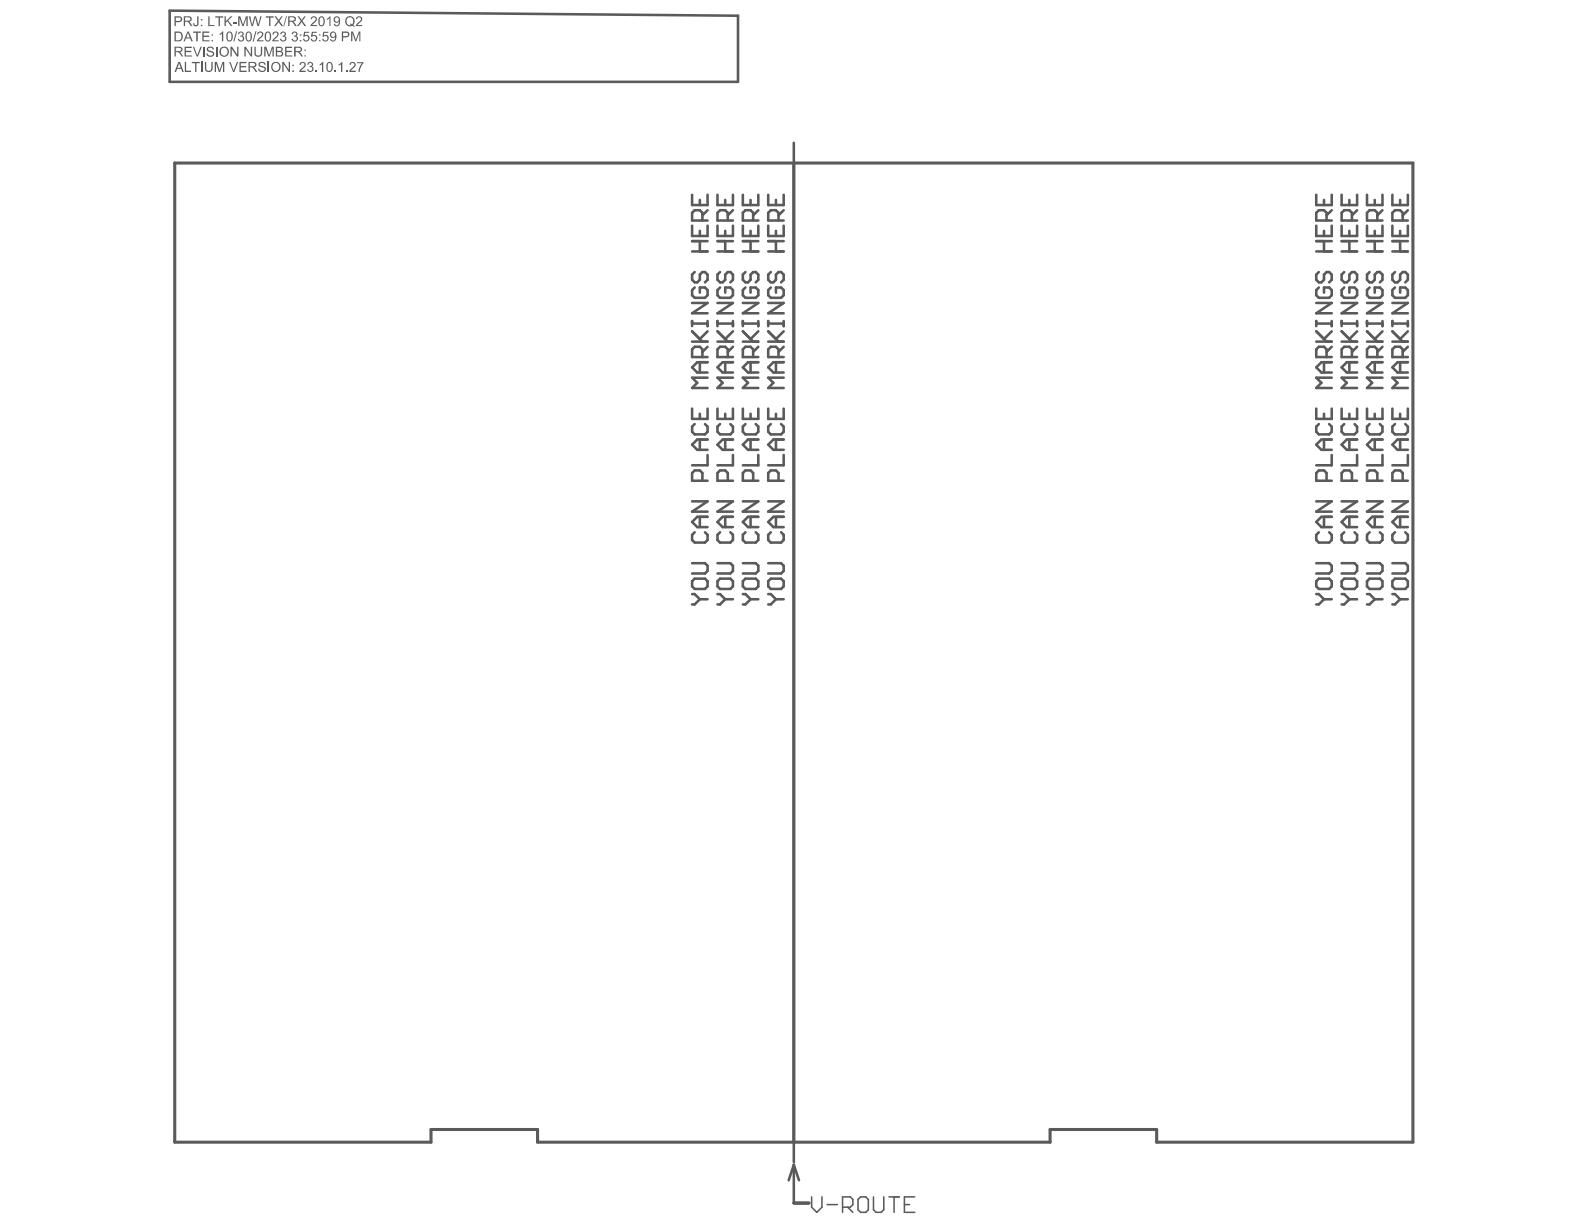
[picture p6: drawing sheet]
<svg xmlns="http://www.w3.org/2000/svg" width="279mm" height="216mm" viewBox="0 0 279 216" stroke-linecap="round" stroke-linejoin="round" font-family="sans-serif">
<path d="M30.8 28.8h218.4v172.7h-45.2v-2.3h-18.8v2.3h-90.4v-2.3h-18.8v2.3h-45.2zM140 28.8v172.7" fill="none" stroke="#5a5a5a" stroke-width=".54"/>
<path d="M29.9 1.9l100.3 .9v11.6h-100.3v-12.5M140 25.2v179.8M140 205.5v6.7h2.7M140 205.5l.9 2.7M140 205.5l-.9 2.7" fill="none" stroke="#5a5a5a" stroke-width=".45"/>
<g fill="#5a5a5a">
<path d="M34.1 5.6h1.3v.2h-.5v1.5h-.3v-1.5h-.5z"/>
<path d="M35.7 5.6h1.2v.2h-1v.5h1v.2h-1v.6h1.1v.2h-1.3z"/>
<path d="M38.7 6l.5-.4h.2v1.7h-.3v-1.4l-.4 .3z"/>
<path d="M41.7 5.5h.1l-.5 1.8h-.1z"/>
<path d="M42.1 5.7l.3-.1a.45 .45 0 0 1 .6 .2 .45 .45 0 0 1-.3 .6l.2 .1a.56 .56 0 0 1-.2 .8 .56 .56 0 0 1-.8-.5h.3a.34 .34 0 0 0 .4 .3 .34 .34 0 0 0 .2-.4 .34 .34 0 0 0-.4-.2v-.2a.29 .29 0 0 0 .4-.2 .29 .29 0 0 0-.3-.4 .29 .29 0 0 0-.3 .4l-.2-.1z"/>
<path d="M45.1 5.5h.1l-.5 1.8h-.1z"/>
<path d="M45.5 5.6h.6l.3 .2v.5l-.8 .8h.9v.2h-1.2l.2-.5 .6-.5a.34 .34 0 0 0-.1-.6 .34 .34 0 0 0-.4 .4h-.3z"/>
<path d="M48.2 5.7l.3-.1a.55 .55 0 0 1 .7 .3 .55 .55 0 0 1-.4 .7l-.5 .5h.9v.2h-1.2l.2-.4 .5-.5a.34 .34 0 0 0 .3-.4 .34 .34 0 0 0-.4-.3 .34 .34 0 0 0-.3 .4h-.2z"/>
<path d="M49.6 5.7l.4-.1a.43 .43 0 0 1 .4 .3 .43 .43 0 0 1-.2 .5l.3 .1v.2a.57 .57 0 0 1-.5 .6 .57 .57 0 0 1-.6-.5h.2a.34 .34 0 0 0 .4 .3 .34 .34 0 0 0 .3-.4 .34 .34 0 0 0-.5-.2v-.2a.31 .31 0 0 0 .4-.3 .31 .31 0 0 0-.3-.3 .31 .31 0 0 0-.3 .4l-.2-.1z"/>
<path d="M51.6 5.6h.1a.46 .46 0 0 1 .7 .1 .46 .46 0 0 1-.2 .7 .53 .53 0 0 1 .2 .8 .53 .53 0 0 1-.9-.1l-.1-.3h.3a.36 .36 0 0 0 .4 .3 .36 .36 0 0 0 .2-.5 .36 .36 0 0 0-.5-.1l.1-.2a.3 .3 0 0 0 .3-.3 .3 .3 0 0 0-.3-.3 .3 .3 0 0 0-.2 .4l-.3-.1z"/>
<path d="M53.7 5.6h.8v.2h-.7l-.1 .4h.2a.59 .59 0 0 1 .7 .5 .59 .59 0 0 1-.5 .6 .59 .59 0 0 1-.7-.5h.3a.38 .38 0 0 0 .5 .2 .38 .38 0 0 0 .1-.5 .38 .38 0 0 0-.6 0h-.2z"/>
<path d="M55 5.6h.9v.2h-.7l-.1 .4 .2-.1 .4 .1 .3 .4-.1 .4a.57 .57 0 0 1-.6 .3 .57 .57 0 0 1-.5-.5h.2a.38 .38 0 0 0 .5 .3 .38 .38 0 0 0 .2-.6 .38 .38 0 0 0-.5-.1l-.4 .1z"/>
<path d="M57 5.6h.9v.2h-.7l-.1 .4h.5a.59 .59 0 0 1 .2 1 .59 .59 0 0 1-1-.4h.3a.39 .39 0 0 0 .6 .2 .39 .39 0 0 0-.2-.7l-.6 .2z"/>
<path d="M61.9 5.6h.3l.5 1.5 .6-1.5h.3v1.7h-.2v-1.5l-.6 1.5h-.1l-.5-1.5v1.5h-.3z"/>
<path d="M34.8 2.9h.2v1.2a.49 .49 0 0 1-.4 .6 .49 .49 0 0 1-.5-.6h.2a.26 .26 0 0 0 .3 .3 .26 .26 0 0 0 .2-.3z"/>
<path d="M36.7 2.9h.3v1.5h.8v.2h-1.1z"/>
<path d="M38 2.9h1.4v.2h-.6v1.5h-.2v-1.5h-.6z"/>
<path d="M39.6 2.9h.2v.8l.9-.8h.3l-.8 .7 .8 1h-.3l-.6-.9-.3 .3v.6h-.2z"/>
<path d="M41.1 3.9h.7v.2h-.7z"/>
<path d="M42 2.9h.4l.5 1.5 .5-1.5h.3v1.7h-.2v-1.5l-.5 1.5h-.3l-.5-1.5v1.5h-.2z"/>
<path d="M43.9 2.9h.3l.3 1.5 .4-1.5h.3l.4 1.5 .3-1.5h.3l-.5 1.7h-.3l-.4-1.5-.4 1.5h-.2z"/>
<path d="M46.9 2.9h1.4v.2h-.6v1.5h-.2v-1.5h-.6z"/>
<path d="M48.4 2.9h.3l.5 .7 .5-.7h.2l-.6 .8 .6 .9h-.2l-.5-.7-.6 .7h-.3l.7-.9z"/>
<path d="M50.5 2.8h.1l-.5 1.8h-.1z"/>
<path d="M52.5 2.9h.2l.5 .7 .5-.7h.2l-.6 .8 .7 .9h-.3l-.5-.7-.5 .7h-.3l.7-.9z"/>
<path d="M55 3l.2-.1 .5 .1a.62 .62 0 0 1 .2 .6 .62 .62 0 0 1-.5 .5l-.3 .3h.8v.2h-1.2l.3-.5 .3-.2a.51 .51 0 0 0 .2-.8 .4 .4 0 0 0-.5 .3h-.2z"/>
<path d="M57.7 3.3l.6-.4v1.7h-.2v-1.4l-.4 .3z"/>
<path d="M63 3l.2-.1a.54 .54 0 0 1 .7 .3 .54 .54 0 0 1-.3 .7l-.5 .5h.8v.2h-1.2l.2-.4 .7-.6a.33 .33 0 0 0-.2-.6 .33 .33 0 0 0-.4 .4h-.2z"/>
<path d="M32.6 10.9h.2v1.6h.9v.2h-1.1z"/>
<path d="M33.8 10.9h1.4v.2h-.6v1.6h-.2v-1.6h-.6z"/>
<path d="M35.5 10.9h.2v1.8h-.2z"/>
<path d="M36.1 10.9h.3v1a.47 .47 0 0 0 .4 .6 .47 .47 0 0 0 .5-.6v-1h.2v1.1a.69 .69 0 0 1-.7 .7 .69 .69 0 0 1-.7-.8z"/>
<path d="M37.9 10.9h.3l.5 1.5 .5-1.5h.4v1.8h-.3v-1.5l-.5 1.5h-.2l-.5-1.5v1.5h-.2z"/>
<path d="M40.4 10.9h.3l.5 1.6 .6-1.6h.2l-.7 1.8h-.2z"/>
<path d="M42.2 10.9h1.3v.2h-1v.5h.9v.3h-.9v.6h1v.2h-1.3z"/>
<path d="M45.7 11.1l.2-.2h.3a.48 .48 0 0 1 .6 .5h-.2a.44 .44 0 0 0-.4-.3 .44 .44 0 0 0-.4 .3l.2 .2 .6 .1a.57 .57 0 0 1 .1 .8 .57 .57 0 0 1-.8 .1l-.2-.1-.2-.4h.2l.1 .2 .3 .2a.32 .32 0 0 0 .5-.1 .32 .32 0 0 0-.1-.4l-.4-.2a.5 .5 0 0 1-.4-.7z"/>
<path d="M47.2 10.9h.3v1.8h-.3z"/>
<path d="M49.8 10.9h.2l.9 1.4v-1.4h.3v1.8h-.3l-.9-1.4v1.4h-.2z"/>
<path d="M53 11.1l.2-.2 .4 .1a.62 .62 0 0 1 .3 .6 .62 .62 0 0 1-.4 .5l-.4 .4h.8v.2h-1.1l.2-.5 .7-.6a.32 .32 0 0 0-.3-.5 .32 .32 0 0 0-.3 .4l-.3-.1z"/>
<path d="M54.3 11.1l.3-.2 .3 .1a.4 .4 0 0 1 .3 .3 .4 .4 0 0 1-.2 .4 .54 .54 0 0 1 .1 1 .54 .54 0 0 1-.9-.4v-.1h.2a.36 .36 0 0 0 .4 .3 .36 .36 0 0 0 .3-.4 .36 .36 0 0 0-.5-.3v-.2a.3 .3 0 0 0 .4-.2 .3 .3 0 0 0-.3-.3 .3 .3 0 0 0-.3 .3h-.2z"/>
<path d="M55.7 12.4h.2v.3h-.2z"/>
<path d="M56.4 11.3l.6-.4v1.8h-.2v-1.4l-.4 .3z"/>
<path d="M59 12.4h.3v.3h-.3z"/>
<path d="M59.7 11.3l.7-.4v1.8h-.2v-1.4l-.4 .3z"/>
<path d="M61.1 12.4h.2v.3h-.2z"/>
<path d="M61.7 11.1a.55 .55 0 0 1 .9 .1 .55 .55 0 0 1-.3 .8l-.4 .5h.8v.2h-1.1l.1-.4 .5-.4a.43 .43 0 0 0 .3-.4 .43 .43 0 0 0-.3-.4h-.2l-.2 .4-.2-.1z"/>
<path d="M63 11h1.1l-.5 1-.2 .7h-.2l.1-.6 .5-1h-.8z"/>
<path d="M32.6 8.2h1.2v.3h-1v.5h.9v.2h-.9v.6h1.1v.2h-1.3z"/>
<path d="M34 8.2h.2l.6 1.6 .6-1.6h.2l-.7 1.8h-.2z"/>
<path d="M35.8 8.2h.3v1.8h-.3z"/>
<path d="M36.5 8.5l.3-.3h.6l.3 .4-.2 .1a.42 .42 0 0 0-.4-.3 .42 .42 0 0 0-.4 .3l.2 .2 .6 .2a.56 .56 0 0 1 .1 .8 .56 .56 0 0 1-.8 .1l-.1-.1a.4 .4 0 0 1-.3-.5h.2l.3 .4h.3a.28 .28 0 0 0 .4-.3 .28 .28 0 0 0-.4-.3l-.7-.3z"/>
<path d="M38.1 8.2h.3v1.8h-.3z"/>
<path d="M40.7 8.2h.2l.9 1.4v-1.4h.3v1.8h-.3l-.9-1.4v1.4h-.2z"/>
<path d="M43.1 8.2h.2l.9 1.4v-1.4h.3v1.8h-.3l-.9-1.4v1.4h-.2z"/>
<path d="M44.9 8.2h.2v1.1a.46 .46 0 0 0 .4 .5 .46 .46 0 0 0 .5-.5v-1.1h.2v1.1a.69 .69 0 0 1-.7 .7 .69 .69 0 0 1-.6-.8z"/>
<path d="M46.6 8.2h.4l.5 1.5 .5-1.5h.3v1.8h-.2v-1.5l-.5 1.5h-.3l-.5-1.5v1.5h-.2z"/>
<path d="M50.3 8.2h1.2v.3h-1v.5h1v.2h-1v.6h1.1v.2h-1.3z"/>
<path d="M31 5.8v1.3h.6l.3-.2 .1-.3-.1-.5a.36 .36 0 0 0-.5-.3zM30.8 5.6h.8l.4 .1 .2 .5-.1 .6a.56 .56 0 0 1-.7 .5h-.6z"/>
<path d="M33.1 5.7l-.2 .9h.6zM33.1 5.6h.2l.7 1.7h-.3l-.1-.5h-.8l-.2 .5h-.2z"/>
<path d="M37.3 6.1h.3v.2h-.3zM37.3 7.1h.3v.2h-.3z"/>
<path d="M40.2 5.8v.9a.36 .36 0 0 0 .3 .4 .36 .36 0 0 0 .3-.5v-.3a.42 .42 0 0 0-.1-.4 .42 .42 0 0 0-.5-.1zM40.1 5.7l.1-.1a.71 .71 0 0 1 .9 .9l-.2 .6a.58 .58 0 0 1-.8 .1 .58 .58 0 0 1-.2-.7z"/>
<path d="M43.7 5.8l-.2 .8a.4 .4 0 0 0 .1 .4 .4 .4 0 0 0 .5 .1l.1-.9a.34 .34 0 0 0-.1-.4 .34 .34 0 0 0-.4 0zM43.4 5.8h.1a.59 .59 0 0 1 .7-.1 .59 .59 0 0 1 .2 .8v.5l-.3 .3a.71 .71 0 0 1-.8-.9z"/>
<path d="M47 5.8l-.1 .8a.37 .37 0 0 0 .4 .6 .37 .37 0 0 0 .3-.6v-.4a.39 .39 0 0 0-.2-.4 .39 .39 0 0 0-.4 0zM46.9 5.7l.2-.1a.69 .69 0 0 1 .6 .3 .69 .69 0 0 1 .1 .7l-.1 .5-.3 .2a.75 .75 0 0 1-.7-1.1z"/>
<path d="M52.9 6.1h.3v.2h-.3zM52.9 7.1h.3v.2h-.3z"/>
<path d="M56.3 6.1h.2v.2h-.2zM56.3 7.1h.2v.2h-.2z"/>
<path d="M58.4 6.1a.37 .37 0 0 0 .7 0 .37 .37 0 0 0-.7 0zM58.3 5.7l.2-.1a.81 .81 0 0 1 .8 .4 .81 .81 0 0 1 0 .8l-.2 .4-.4 .1a.41 .41 0 0 1-.5-.4h.2a.39 .39 0 0 0 .6 .1 .39 .39 0 0 0 .1-.5l-.1 .1a.56 .56 0 0 1-.8-.2 .56 .56 0 0 1 .1-.7z"/>
<path d="M60.5 5.8v.6h.5a.3 .3 0 0 0 .4-.3 .3 .3 0 0 0-.4-.3zM60.3 5.6h.9a.53 .53 0 0 1 .4 .6 .53 .53 0 0 1-.6 .4h-.5v.7h-.2z"/>
<path d="M31 3.1v.6h.6a.3 .3 0 0 0 .3-.3 .3 .3 0 0 0-.4-.3zM30.8 2.9h.9l.3 .2a.53 .53 0 0 1 .1 .6 .53 .53 0 0 1-.6 .2h-.5v.7h-.2z"/>
<path d="M32.6 3.1v.5h.6a.31 .31 0 0 0 .4-.2 .31 .31 0 0 0-.4-.3zM32.4 2.9h1.1l.1 .1a.47 .47 0 0 1 .2 .5 .47 .47 0 0 1-.5 .3l.7 .8h-.3l-.6-.8h-.5v.8h-.2z"/>
<path d="M35.4 3.4h.3v.2h-.3zM35.4 4.4h.3v.2h-.3z"/>
<path d="M51.1 3.1v.5h.5a.31 .31 0 0 0 .4-.2 .31 .31 0 0 0-.4-.3zM50.8 2.9l1.2 .1a.46 .46 0 0 1 .2 .5 .46 .46 0 0 1-.5 .3l.6 .8h-.2l-.4-.6-.3-.2h-.3v.8h-.3z"/>
<path d="M56.5 3.1l-.1 .3v.5a.38 .38 0 0 0 .3 .6 .38 .38 0 0 0 .4-.6l-.1-.4a.33 .33 0 0 0-.1-.4 .33 .33 0 0 0-.4 0zM56.4 3l.1-.1a.72 .72 0 0 1 .7 .3 .72 .72 0 0 1 0 .8v.3a.54 .54 0 0 1-.7 .3 .54 .54 0 0 1-.3-.7v-.5z"/>
<path d="M59 3.4a.4 .4 0 0 0 .8 0 .4 .4 0 0 0-.8 0zM59.1 3l.5-.1 .3 .3 .1 .9-.2 .3a.51 .51 0 0 1-.5 .3 .51 .51 0 0 1-.4-.5h.2a.33 .33 0 0 0 .4 .3 .33 .33 0 0 0 .2-.5l.1-.2-.2 .2h-.3a.59 .59 0 0 1-.4-.4 .59 .59 0 0 1 .2-.6z"/>
<path d="M61.2 3.2v.7a.59 .59 0 0 0 .8 .5l-.3-.1 .1-.2a.32 .32 0 0 0 .5 0 .32 .32 0 0 0 0-.4l-.1-.4-.3-.2h-.4zM61.1 3.1l.5-.3 .6 .2 .3 .4v.7a.27 .27 0 0 0-.2 .3 .27 .27 0 0 0 .3 .2l-.1 .1a.5 .5 0 0 0-.7-.1l-.6-.1-.3-.4v-.5z"/>
<path d="M31.6 11.1l-.3 .9h.6zM31.5 10.9h.2l.7 1.8h-.3l-.1-.6h-.8l-.1 .6h-.3z"/>
<path d="M44.1 11.1v.6h.5a.31 .31 0 0 0 .4-.3 .31 .31 0 0 0-.4-.3zM43.8 10.9h.9a.48 .48 0 0 1 .5 .4 .48 .48 0 0 1-.5 .6l.7 .8h-.3l-.4-.6-.3-.2h-.3v.8h-.3z"/>
<path d="M48.2 11.3l-.1 .3 .1 .6a.65 .65 0 0 0 .9 .1 .65 .65 0 0 0 .1-.9l-.1-.1a.6 .6 0 0 0-.9 0zM47.8 11.8a.87 .87 0 0 1 1.7 0 .87 .87 0 0 1-1.7 0z"/>
<path d="M51.6 11.4h.2v.2h-.2zM51.6 12.4h.2v.3h-.2z"/>
<path d="M57.9 11.2l-.1 .8a.37 .37 0 0 0 .4 .5 .37 .37 0 0 0 .3-.5v-.4a.36 .36 0 0 0-.2-.4 .36 .36 0 0 0-.4 0zM57.7 11.1l.2-.1a.71 .71 0 0 1 .8 .9v.2a.57 .57 0 0 1-.7 .6 .57 .57 0 0 1-.4-.8v-.4z"/>
<path d="M31 8.4v.6h.6a.3 .3 0 0 0 .4-.3 .3 .3 0 0 0-.4-.3zM30.8 8.2h1l.2 .2a.47 .47 0 0 1 .1 .5 .47 .47 0 0 1-.4 .3l.3 .2 .3 .6h-.2l-.4-.6-.3-.2h-.4v.8h-.2z"/>
<path d="M39 8.7v.7l.1 .2a.67 .67 0 0 0 1-.2 .67 .67 0 0 0-.4-.9 .49 .49 0 0 0-.6 .2zM38.9 8.5l.7-.3 .4 .1 .2 .3 .2 .7-.3 .5-.4 .2h-.3l-.5-.2-.2-.5z"/>
<path d="M48.9 8.5v.5h.4a.28 .28 0 0 0 .4-.3 .28 .28 0 0 0-.5-.2zM48.9 9.2v.6h.5a.31 .31 0 0 0 .3-.4 .31 .31 0 0 0-.4-.2zM48.7 8.2l.9 .1a.41 .41 0 0 1 .3 .4 .41 .41 0 0 1-.3 .4h.1a.48 .48 0 0 1 .2 .6 .48 .48 0 0 1-.6 .3h-.6z"/>
<path d="M52.2 8.4v.6h.5a.3 .3 0 0 0 .4-.3 .3 .3 0 0 0-.4-.3zM51.9 8.2h1l.2 .2a.47 .47 0 0 1 .1 .5 .47 .47 0 0 1-.4 .3l.3 .2 .3 .6h-.2l-.4-.6-.3-.2h-.3v.8h-.3z"/>
<path d="M53.7 8.7h.2v.3h-.2zM53.7 9.7h.2v.3h-.2z"/>
</g>
<g fill="none" stroke="#5a5a5a" stroke-width=".45">
<path d="M122.1 34.4v1.8h2.7v-1.8M122.1 39.8v1.8h2.7v-1.8M123.4 35.3v.9M123.9 38.9v-1.4l-.5-.4h-.9l-.4 .4v1.4h2.7M124.8 37.1l-.9 .9M126.6 39.8v1.8h2.7v-1.8M126.6 34.4v1.8h2.7v-1.8M127.9 35.3v.9M128.4 38.9v-1.4l-.5-.4h-.9l-.4 .4v1.4h2.7M129.3 37.1l-.9 .9M131 39.8v1.8h2.8v-1.8M131 34.4v1.8h2.8v-1.8"/>
<path d="M132.4 35.3v.9M132.8 38.9v-1.4l-.4-.4h-.9l-.5 .4v1.4h2.8M133.8 37.1l-1 .9M135.5 39.8v1.8h2.7v-1.8M135.5 34.4v1.8h2.7v-1.8M136.9 35.3v.9M137.3 38.9v-1.4l-.4-.4h-.9l-.5 .4v1.4h2.7M138.2 37.1l-.9 .9M232.2 39.8v1.8h2.7v-1.8M232.2 34.4v1.8h2.7v-1.8M233.5 35.3v.9M234 38.9v-1.4l-.5-.4h-.9l-.4 .4v1.4h2.7"/>
<path d="M234.9 37.1l-.9 .9M236.6 39.8v1.8h2.8v-1.8M236.6 34.4v1.8h2.8v-1.8M238 35.3v.9M238.5 38.9v-1.4l-.5-.4h-.9l-.5 .4v1.4h2.8M239.4 37.1l-.9 .9M241.1 39.8v1.8h2.8v-1.8M241.1 34.4v1.8h2.8v-1.8M242.5 35.3v.9M242.9 38.9v-1.4l-.4-.4h-.9l-.5 .4v1.4h2.8M243.9 37.1l-1 .9M245.6 39.8v1.8h2.7v-1.8"/>
<path d="M245.6 34.4v1.8h2.7v-1.8M247 35.3v.9M247.4 38.9v-1.4l-.4-.4h-.9l-.5 .4v1.4h2.7M248.3 37.1l-.9 .9M122.1 56.6v.9M122.1 58.4l1.8 1.9M122.1 57.1h2.7M122.1 53.4h2.7l-2.7 1.9h2.7M122.1 44.4h2.7M122.1 42.5h2.7M122.5 48l-.4 .4v1l.4 .4h.5l.4-.4v-1l.5-.4h.5l.4 .4v1l-.4 .4M122.5 50.7l-.4 .5v.9l.4 .4h1.9l.4-.4v-.9l-.4-.5h-1v.9"/>
<path d="M123.4 40.7v.9M123.4 42.5v1.9M124.8 56.6v.9M124.8 58.4l-1.4 1.4M126.6 57.1h2.7M126.6 53.4h2.7l-2.7 1.9h2.7M126.6 44.4h2.7M126.6 42.5h2.7M126.6 56.6v.9M126.6 58.4l1.8 1.9M127 50.7l-.4 .5v.9l.4 .4h1.8l.5-.4v-.9l-.5-.5h-.9v.9M127 48l-.4 .4v1l.4 .4h.5l.4-.4v-1l.5-.4h.4l.5 .4v1l-.5 .4"/>
<path d="M127.9 40.7v.9M127.9 42.5v1.9M129.3 56.6v.9M129.3 58.4l-1.4 1.4M131 57.1h2.8M131 53.4h2.8l-2.8 1.9h2.8M131 44.4h2.8M131 42.5h2.8M131 56.6v.9M131 58.4l1.8 1.9M131.5 50.7l-.5 .5v.9l.5 .4h1.8l.5-.4v-.9l-.5-.5h-.9v.9M131.5 48l-.5 .4v1l.5 .4h.4l.5-.4v-1l.4-.4h.5l.5 .4v1l-.5 .4"/>
<path d="M132.4 40.7v.9M132.4 42.5v1.9M133.8 56.6v.9M133.8 58.4l-1.4 1.4M135.5 57.1h2.7M135.5 53.4h2.7l-2.7 1.9h2.7M135.5 44.4h2.7M135.5 42.5h2.7M135.5 56.6v.9M135.5 58.4l1.8 1.9M136 50.7l-.5 .5v.9l.5 .4h1.8l.4-.4v-.9l-.4-.5h-.9v.9M136 48l-.5 .4v1l.5 .4h.4l.5-.4v-1l.4-.4h.5l.4 .4v1l-.4 .4"/>
<path d="M136.9 40.7v.9M136.9 42.5v1.9M138.2 56.6v.9M138.2 58.4l-1.3 1.4M232.2 57.1h2.7M232.2 53.4h2.7l-2.7 1.9h2.7M232.2 44.4h2.7M232.2 42.5h2.7M232.2 56.6v.9M232.2 58.4l1.8 1.9M232.6 50.7l-.4 .5v.9l.4 .4h1.8l.5-.4v-.9l-.5-.5h-.9v.9M232.6 48l-.4 .4v1l.4 .4h.5l.4-.4v-1l.5-.4h.4l.5 .4v1l-.5 .4"/>
<path d="M233.5 40.7v.9M233.5 42.5v1.9M234.9 56.6v.9M234.9 58.4l-1.4 1.4M236.6 57.1h2.8M236.6 53.4h2.8l-2.8 1.9h2.8M236.6 44.4h2.8M236.6 42.5h2.8M236.6 56.6v.9M236.6 58.4l1.9 1.9M237.1 50.7l-.5 .5v.9l.5 .4h1.8l.5-.4v-.9l-.5-.5h-.9v.9M237.1 48l-.5 .4v1l.5 .4h.5l.4-.4v-1l.5-.4h.4l.5 .4v1l-.5 .4"/>
<path d="M238 40.7v.9M238 42.5v1.9M239.4 56.6v.9M239.4 58.4l-1.4 1.4M241.1 57.1h2.8M241.1 53.4h2.8l-2.8 1.9h2.8M241.1 44.4h2.8M241.1 42.5h2.8M241.1 56.6v.9M241.1 58.4l1.8 1.9M241.6 50.7l-.5 .5v.9l.5 .4h1.8l.5-.4v-.9l-.5-.5h-.9v.9M241.6 48l-.5 .4v1l.5 .4h.4l.5-.4v-1l.4-.4h.5l.5 .4v1l-.5 .4"/>
<path d="M242.5 40.7v.9M242.5 42.5v1.9M243.9 56.6v.9M243.9 58.4l-1.4 1.4M245.6 57.1h2.7M245.6 53.4h2.7l-2.7 1.9h2.7M245.6 44.4h2.7M245.6 42.5h2.7M245.6 56.6v.9M245.6 58.4l1.8 1.9M246.1 50.7l-.5 .5v.9l.5 .4h1.8l.4-.4v-.9l-.4-.5h-.9v.9M246.1 48l-.5 .4v1l.5 .4h.4l.5-.4v-1l.4-.4h.5l.4 .4v1l-.4 .4"/>
<path d="M247 40.7v.9M247 42.5v1.9M248.3 56.6v.9M248.3 58.4l-1.3 1.4M122.1 72.1v1.8h2.7v-1.8M122.1 60.3h2.7M122.5 74.8l-.4 .5v.9l.4 .4h1.9l.4-.4v-.9l-.4-.5M123.4 63.9v1.8M123.4 73v.9M123.4 77.5v1.8M123.9 63v-1.4l-.5-.4h-.9l-.4 .4v1.4h2.7M124.8 77.5h-1.8l-.9 .9 .9 .9h1.8"/>
<path d="M124.8 66.6h-2.7l.9 .9-.9 .9h2.7M124.8 63.9h-1.8l-.9 .9 .9 .9h1.8M124.8 61.2l-.9 .9M126.6 72.1v1.8h2.7v-1.8M126.6 60.3h2.7M127 74.8l-.4 .5v.9l.4 .4h1.8l.5-.4v-.9l-.5-.5M127.9 63.9v1.8M127.9 73v.9M127.9 77.5v1.8M128.4 63v-1.4l-.5-.4h-.9l-.4 .4v1.4h2.7M129.3 77.5h-1.8l-.9 .9 .9 .9h1.8M129.3 66.6h-2.7l.9 .9-.9 .9h2.7"/>
<path d="M129.3 63.9h-1.8l-.9 .9 .9 .9h1.8M129.3 61.2l-.9 .9M131 72.1v1.8h2.8v-1.8M131 60.3h2.8M131.5 74.8l-.5 .5v.9l.5 .4h1.8l.5-.4v-.9l-.5-.5M132.4 63.9v1.8M132.4 73v.9M132.4 77.5v1.8M132.8 63v-1.4l-.4-.4h-.9l-.5 .4v1.4h2.8M133.8 77.5h-1.9l-.9 .9 .9 .9h1.9M133.8 66.6h-2.8l.9 .9-.9 .9h2.8M133.8 63.9h-1.9l-.9 .9 .9 .9h1.9"/>
<path d="M133.8 61.2l-1 .9M135.5 72.1v1.8h2.7v-1.8M135.5 60.3h2.7M136 74.8l-.5 .5v.9l.5 .4h1.8l.4-.4v-.9l-.4-.5M136.9 63.9v1.8M136.9 73v.9M136.9 77.5v1.8M137.3 63v-1.4l-.4-.4h-.9l-.5 .4v1.4h2.7M138.2 77.5h-1.8l-.9 .9 .9 .9h1.8M138.2 66.6h-2.7l.9 .9-.9 .9h2.7M138.2 63.9h-1.8l-.9 .9 .9 .9h1.8M138.2 61.2l-.9 .9"/>
<path d="M232.2 72.1v1.8h2.7v-1.8M232.2 60.3h2.7M232.6 74.8l-.4 .5v.9l.4 .4h1.8l.5-.4v-.9l-.5-.5M233.5 63.9v1.8M233.5 73v.9M233.5 77.5v1.8M234 63v-1.4l-.5-.4h-.9l-.4 .4v1.4h2.7M234.9 77.5h-1.8l-.9 .9 .9 .9h1.8M234.9 66.6h-2.7l.9 .9-.9 .9h2.7M234.9 63.9h-1.8l-.9 .9 .9 .9h1.8M234.9 61.2l-.9 .9M236.6 72.1v1.8h2.8v-1.8"/>
<path d="M236.6 60.3h2.8M237.1 74.8l-.5 .5v.9l.5 .4h1.8l.5-.4v-.9l-.5-.5M238 63.9v1.8M238 73v.9M238 77.5v1.8M238.5 63v-1.4l-.5-.4h-.9l-.5 .4v1.4h2.8M239.4 77.5h-1.8l-1 .9 1 .9h1.8M239.4 66.6h-2.8l1 .9-1 .9h2.8M239.4 63.9h-1.8l-1 .9 1 .9h1.8M239.4 61.2l-.9 .9M241.1 72.1v1.8h2.8v-1.8M241.1 60.3h2.8"/>
<path d="M241.6 74.8l-.5 .5v.9l.5 .4h1.8l.5-.4v-.9l-.5-.5M242.5 63.9v1.8M242.5 73v.9M242.5 77.5v1.8M242.9 63v-1.4l-.4-.4h-.9l-.5 .4v1.4h2.8M243.9 77.5h-1.9l-.9 .9 .9 .9h1.9M243.9 66.6h-2.8l.9 .9-.9 .9h2.8M243.9 63.9h-1.9l-.9 .9 .9 .9h1.9M243.9 61.2l-1 .9M245.6 72.1v1.8h2.7v-1.8M245.6 60.3h2.7M246.1 74.8l-.5 .5v.9l.5 .4h1.8l.4-.4v-.9l-.4-.5"/>
<path d="M247 63.9v1.8M247 73v.9M247 77.5v1.8M247.4 63v-1.4l-.4-.4h-.9l-.5 .4v1.4h2.7M248.3 77.5h-1.8l-.9 .9 .9 .9h1.8M248.3 66.6h-2.7l.9 .9-.9 .9h2.7M248.3 63.9h-1.8l-.9 .9 .9 .9h1.8M248.3 61.2l-.9 .9M122.1 99.3h2.3l.4 .5v.9l-.4 .5h-2.3M122.1 88.4h2.7l-2.7 1.9h2.7M122.5 93.9l-.4 .4v1l.4 .4h1.9l.4-.4v-1l-.4-.4M123.4 91.2v1.8"/>
<path d="M123.9 84.8v-1.4l-.5-.4h-.9l-.4 .4v1.4h2.7M124.8 80.3v1.8h-2.7M124.8 91.2h-1.8l-.9 .9 .9 .9h1.8M126.6 99.3h2.2l.5 .5v.9l-.5 .5h-2.2M126.6 88.4h2.7l-2.7 1.9h2.7M127 93.9l-.4 .4v1l.4 .4h1.8l.5-.4v-1l-.5-.4M127.9 91.2v1.8M128.4 84.8v-1.4l-.5-.4h-.9l-.4 .4v1.4h2.7M129.3 91.2h-1.8l-.9 .9 .9 .9h1.8M129.3 80.3v1.8h-2.7M131 99.3h2.3l.5 .5v.9l-.5 .5h-2.3M131 88.4h2.8l-2.8 1.9h2.8"/>
<path d="M131.5 93.9l-.5 .4v1l.5 .4h1.8l.5-.4v-1l-.5-.4M132.4 91.2v1.8M132.8 84.8v-1.4l-.4-.4h-.9l-.5 .4v1.4h2.8M133.8 91.2h-1.9l-.9 .9 .9 .9h1.9M133.8 80.3v1.8h-2.8M135.5 99.3h2.3l.4 .5v.9l-.4 .5h-2.3M135.5 88.4h2.7l-2.7 1.9h2.7M136 93.9l-.5 .4v1l.5 .4h1.8l.4-.4v-1l-.4-.4M136.9 91.2v1.8M137.3 84.8v-1.4l-.4-.4h-.9l-.5 .4v1.4h2.7M138.2 91.2h-1.8l-.9 .9 .9 .9h1.8M138.2 80.3v1.8h-2.7"/>
<path d="M232.2 99.3h2.2l.5 .5v.9l-.5 .5h-2.2M232.2 88.4h2.7l-2.7 1.9h2.7M232.6 93.9l-.4 .4v1l.4 .4h1.8l.5-.4v-1l-.5-.4M233.5 91.2v1.8M234 84.8v-1.4l-.5-.4h-.9l-.4 .4v1.4h2.7M234.9 91.2h-1.8l-.9 .9 .9 .9h1.8M234.9 80.3v1.8h-2.7M236.6 99.3h2.3l.5 .5v.9l-.5 .5h-2.3M236.6 88.4h2.8l-2.8 1.9h2.8M237.1 93.9l-.5 .4v1l.5 .4h1.8l.5-.4v-1l-.5-.4M238 91.2v1.8M238.5 84.8v-1.4l-.5-.4h-.9l-.5 .4v1.4h2.8"/>
<path d="M239.4 91.2h-1.8l-1 .9 1 .9h1.8M239.4 80.3v1.8h-2.8M241.1 99.3h2.3l.5 .5v.9l-.5 .5h-2.3M241.1 88.4h2.8l-2.8 1.9h2.8M241.6 93.9l-.5 .4v1l.5 .4h1.8l.5-.4v-1l-.5-.4M242.5 91.2v1.8M242.9 84.8v-1.4l-.4-.4h-.9l-.5 .4v1.4h2.8M243.9 91.2h-1.9l-.9 .9 .9 .9h1.9M243.9 80.3v1.8h-2.8M245.6 99.3h2.3l.4 .5v.9l-.4 .5h-2.3M245.6 88.4h2.7l-2.7 1.9h2.7M246.1 93.9l-.5 .4v1l.5 .4h1.8l.4-.4v-1l-.4-.4"/>
<path d="M247 91.2v1.8M247.4 84.8v-1.4l-.4-.4h-.9l-.5 .4v1.4h2.7M248.3 91.2h-1.8l-.9 .9 .9 .9h1.8M248.3 80.3v1.8h-2.7M122.1 104.8h.4l.9 .9M122.1 102.5l.4-.4h1.9l.4 .4v.9l-.4 .5h-1.9l-.4-.5zM123.4 105.7l-.9 .9h-.4M123.4 105.7h1.4M126.6 104.8h.4l.9 .9M126.6 102.5l.4-.4h1.8l.5 .4v.9l-.5 .5h-1.8l-.4-.5zM127.9 105.7l-.9 .9h-.4M127.9 105.7h1.4"/>
<path d="M131 104.8h.5l.9 .9M131 102.5l.5-.4h1.8l.5 .4v.9l-.5 .5h-1.8l-.5-.5zM132.4 105.7l-.9 .9h-.5M132.4 105.7h1.4M135.5 104.8h.5l.9 .9M135.5 102.5l.5-.4h1.8l.4 .4v.9l-.4 .5h-1.8l-.5-.5zM136.9 105.7l-.9 .9h-.5M136.9 105.7h1.3M232.2 104.8h.4l.9 .9M232.2 102.5l.4-.4h1.8l.5 .4v.9l-.5 .5h-1.8l-.4-.5zM233.5 105.7l-.9 .9h-.4M233.5 105.7h1.4"/>
<path d="M236.6 104.8h.5l.9 .9M236.6 102.5l.5-.4h1.8l.5 .4v.9l-.5 .5h-1.8l-.5-.5zM238 105.7l-.9 .9h-.5M238 105.7h1.4M241.1 104.8h.5l.9 .9M241.1 102.5l.5-.4h1.8l.5 .4v.9l-.5 .5h-1.8l-.5-.5zM242.5 105.7l-.9 .9h-.5M242.5 105.7h1.4M245.6 104.8h.5l.9 .9M245.6 102.5l.5-.4h1.8l.4 .4v.9l-.4 .5h-1.8l-.5-.5zM247 105.7l-.9 .9h-.5M247 105.7h1.3"/>
</g>
<path d="M143.2 211.1v1.8l.9 .9 .9-.9v-1.8M145.9 212.5h1.8M148.6 212.9h1.4l.4-.4v-.9l-.4-.5h-1.4v2.7M149.5 212.9l.9 .9M151.8 211.1h.9l.5 .5v1.8l-.5 .4h-.9l-.5-.4v-1.8zM154.1 211.1v2.3l.4 .4h.9l.5-.4v-2.3M156.8 211.1h1.8M157.7 211.1v2.7M159.5 212.5h.9M161.3 211.1h-1.8v2.7h1.8" fill="none" stroke="#5a5a5a" stroke-width=".27"/>
</svg>
